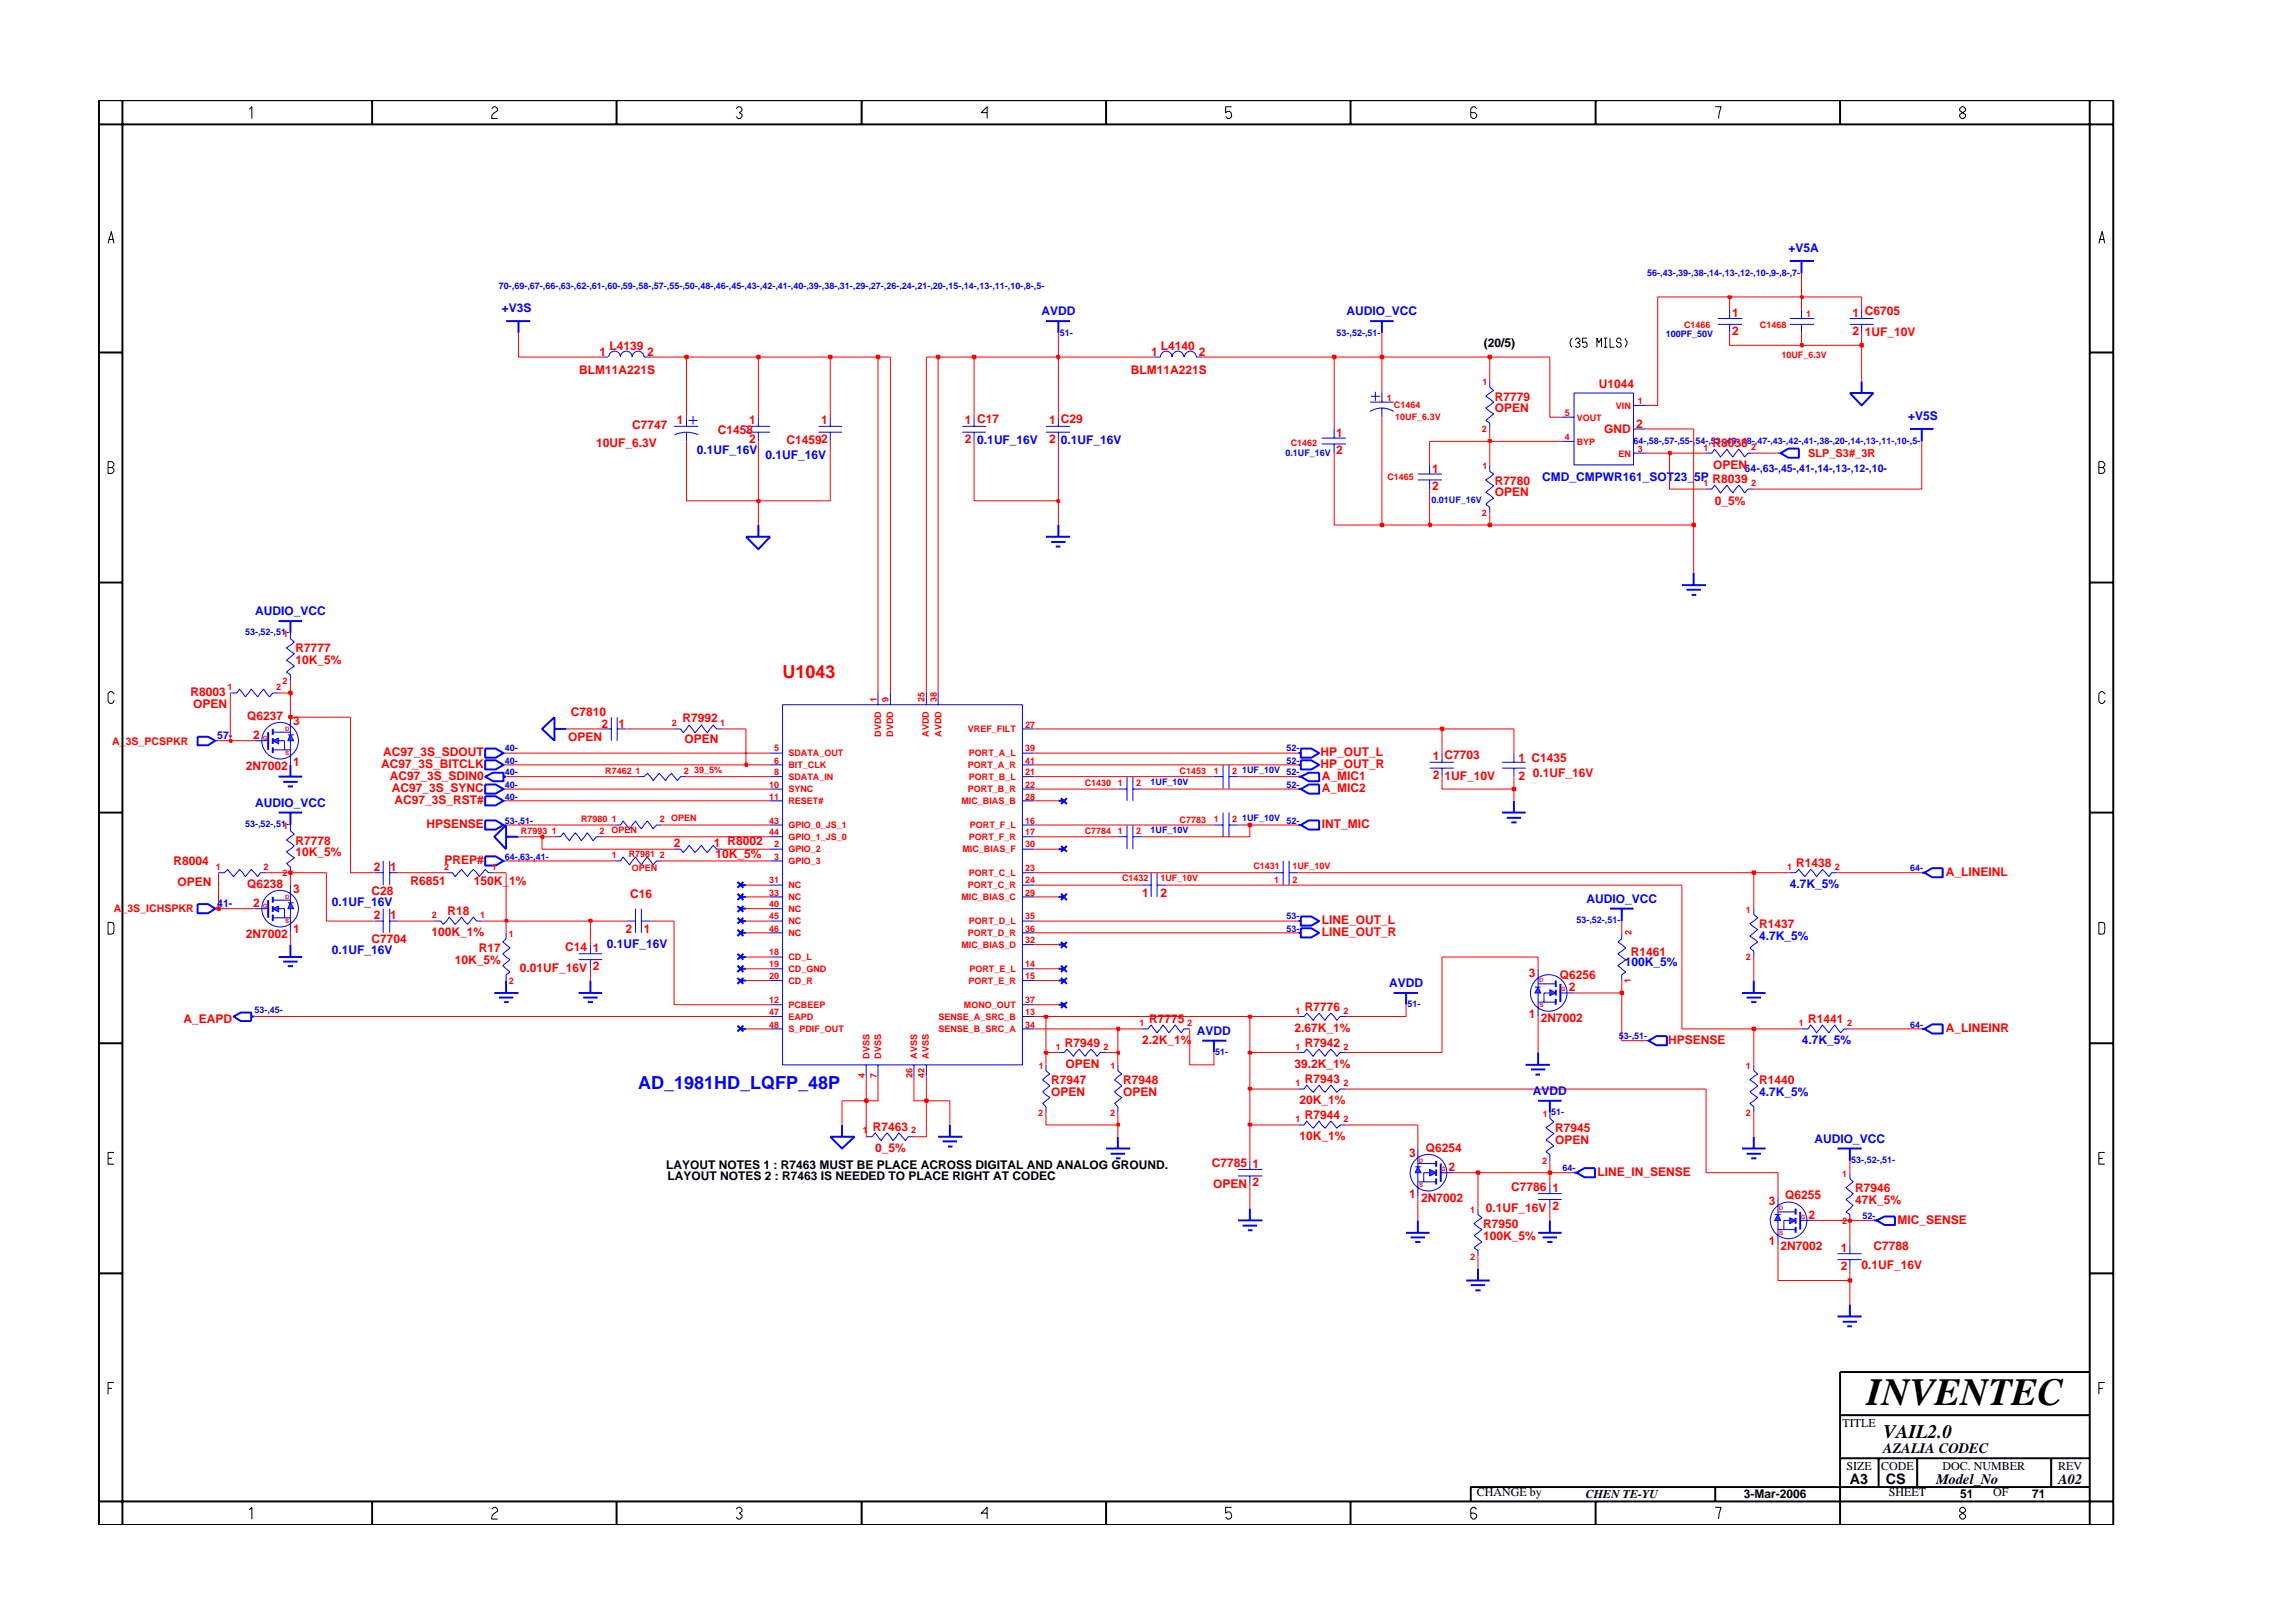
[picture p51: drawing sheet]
<svg xmlns="http://www.w3.org/2000/svg" width="297mm" height="210mm" viewBox="0 0 297 210" stroke-linecap="round" stroke-linejoin="round" font-family="sans-serif">
<defs><g id="words">
<text font-size="5" x="241.8" y="182">INVENTEC</text>
<text font-size="2.5" x="244" y="186.3">VAIL2.0</text>
<text font-size="2.3" fill="#f00" x="101.4" y="87.8">U1043</text>
<text font-size="2.3" fill="#00f" x="82.7" y="141.1">AD_1981HD_LQFP_48P</text>
<g font-size="1.9">
<text x="244" y="188.2">AZALIA CODEC</text>
<text x="239.6" y="192.2">A3</text>
<text x="244.3" y="192.3">CS</text>
<text x="250.8" y="192.2">Model_No</text>
<text x="266.6" y="192.2">A02</text>
</g>
<g font-size="1.6" fill="#00f">
<text x="231.7" y="32.7">+V5A</text>
<text x="65" y="40.4">+V3S</text>
<text x="134.9" y="40.8">AVDD</text>
<text x="174.4" y="40.8">AUDIO_VCC</text>
<text x="90.3" y="58.9">0.1UF_16V</text>
<text x="99.2" y="59.5">0.1UF_16V</text>
<text x="126.6" y="57.5">0.1UF_16V</text>
<text x="137.4" y="57.5">0.1UF_16V</text>
<text x="247.2" y="54.5">+V5S</text>
<text x="199.8" y="62.3">CMD_CMPWR161_SOT23_5P R8039</text>
<text x="33" y="79.7">AUDIO_VCC</text>
<text x="33" y="104.5">AUDIO_VCC</text>
<text x="43" y="117.4">0.1UF_16V</text>
<text x="205.5" y="117">AUDIO_VCC</text>
<text x="231.9" y="115.1">4.7K_5%</text>
<text x="43" y="123.6">0.1UF_16V</text>
<text x="78.6" y="122.9">0.1UF_16V</text>
<text x="210.5" y="125.2">100K_5%</text>
<text x="227.9" y="121.8">4.7K_5%</text>
<text x="179.9" y="127.9">AVDD</text>
<text x="155.1" y="134.1">AVDD</text>
<text x="233.4" y="135.2">4.7K_5%</text>
<text x="198.6" y="141.8">AVDD</text>
<text x="227.9" y="141.9">4.7K_5%</text>
<text x="235.1" y="148">AUDIO_VCC</text>
</g>
<g font-size="1.6" fill="#f00">
<text x="224.4" y="41">1</text>
<text x="240" y="41">1 C6705</text>
<text x="77.7" y="46.1">1</text>
<text x="78.9" y="45.3">L4139</text>
<text x="83.8" y="46.1">2</text>
<text x="149.1" y="46.1">1</text>
<text x="150.4" y="45.3">L4140</text>
<text x="155.3" y="46.1">2</text>
<text x="224.4" y="43.4">2</text>
<text x="240" y="43.4">2</text>
<text x="241.6" y="43.5">1UF_10V</text>
<text x="75" y="48.5">BLM11A221S</text>
<text x="146.5" y="48.5">BLM11A221S</text>
<text x="193.7" y="53.4">OPEN</text>
<text x="193.7" y="51.9">R7779</text>
<text x="207.1" y="50.3">U1044</text>
<text x="77.2" y="57.9">10UF_6.3V</text>
<text x="81.9" y="55.6">C7747</text>
<text x="87.7" y="55">1</text>
<text x="93" y="56.2">C1458</text>
<text x="97.1" y="55">1</text>
<text x="97.1" y="57.3">2</text>
<text x="101.9" y="57.5">C14592</text>
<text x="106.4" y="55">1</text>
<text x="125" y="55">1 C17</text>
<text x="125" y="57.3">2</text>
<text x="135.9" y="55">1 C29</text>
<text x="135.9" y="57.3">2</text>
<text x="173.1" y="56.6">1</text>
<text x="173.1" y="58.9">2</text>
<text x="207.8" y="56.2">GND</text>
<text x="211.9" y="55.4">2</text>
<text x="221.9" y="57.9">R8038</text>
<text x="185.5" y="61.2">1</text>
<text x="185.5" y="63.5">2</text>
<text x="193.7" y="64.3">OPEN</text>
<text x="193.7" y="62.8">R7780</text>
<text x="221.9" y="60.7">OPEN</text>
<text x="222.2" y="65.4">0_5%</text>
<text x="38.3" y="86">10K_5%</text>
<text x="38.3" y="84.5">R7777</text>
<text x="24.7" y="90.2">R8003</text>
<text x="25" y="91.7">OPEN</text>
<text x="32" y="93.2">Q6237</text>
<text x="32.8" y="95.8">2</text>
<text x="38" y="93.9">3</text>
<text x="73.6" y="95.9">OPEN</text>
<text x="73.9" y="92.8">C7810</text>
<text x="77.9" y="94.3">2</text>
<text x="80.1" y="94.3">1</text>
<text x="88.4" y="93.5">R7992</text>
<text x="31.8" y="99.8">2N7002</text>
<text x="38" y="99.2">1</text>
<text x="49.4" y="99.5">AC97_3S_BITCLK</text>
<text x="49.6" y="97.9">AC97_3S_SDOUT</text>
<text x="50.5" y="101">AC97_3S_SDIN0</text>
<text x="88.7" y="96.3">OPEN</text>
<text x="171.1" y="99.5">HP_OUT_R</text>
<text x="171.1" y="97.9">HP_OUT_L</text>
<text x="171.2" y="101">A_MIC1</text>
<text x="185.6" y="98.5">1 C7703</text>
<text x="185.6" y="100.9">2</text>
<text x="187.1" y="101">1UF_10V</text>
<text x="196.7" y="98.7">1 C1435</text>
<text x="196.7" y="101">2</text>
<text x="198.6" y="100.6">0.1UF_16V</text>
<text x="50.8" y="102.6">AC97_3S_SYNC</text>
<text x="51.1" y="104.2">AC97_3S_RST#</text>
<text x="55.3" y="107.3">HPSENSE</text>
<text x="171.2" y="102.6">A_MIC2</text>
<text x="171.2" y="107.3">INT_MIC</text>
<text x="22.5" y="112">R8004</text>
<text x="38.3" y="109.4">R7778</text>
<text x="38.3" y="110.9">10K_5%</text>
<text x="48.4" y="112.9">2</text>
<text x="50.6" y="112.9">1</text>
<text x="57.6" y="111.9">PREP#</text>
<text x="87.3" y="109.8">2</text>
<text x="92.5" y="109.8">1 R8002</text>
<text x="92.7" y="111.2">10K_5%</text>
<text x="232.7" y="112.3">R1438</text>
<text x="252.1" y="113.5">A_LINEINL</text>
<text x="23" y="114.8">OPEN</text>
<text x="32" y="115">Q6238</text>
<text x="32.8" y="117.5">2</text>
<text x="38" y="115.7">3</text>
<text x="48.1" y="115.9">C28</text>
<text x="48.4" y="119.1">2</text>
<text x="50.6" y="119.1">1</text>
<text x="53.2" y="114.7">R6851</text>
<text x="58" y="118.5">R18</text>
<text x="61.4" y="114.7">150K_1%</text>
<text x="81.6" y="116.3">C16</text>
<text x="147.9" y="116.2">1</text>
<text x="150.3" y="116.2">2</text>
<text x="171.2" y="119.7">LINE_OUT_L</text>
<text x="31.8" y="121.5">2N7002</text>
<text x="38" y="120.9">1</text>
<text x="48.1" y="122.2">C7704</text>
<text x="55.9" y="121.3">100K_1%</text>
<text x="58.9" y="124.9">10K_5%</text>
<text x="62" y="123.4">R17</text>
<text x="67.3" y="125.9">0.01UF_16V 2</text>
<text x="73.2" y="123.2">C14</text>
<text x="76.8" y="123.4">1</text>
<text x="81" y="120.8">2</text>
<text x="83.4" y="120.8">1</text>
<text x="171.2" y="121.3">LINE_OUT_R</text>
<text x="211.3" y="123.8">R1461</text>
<text x="227.9" y="120.3">R1437</text>
<text x="169" y="131">R7776</text>
<text x="198" y="131.9">1</text>
<text x="198" y="126.6">3</text>
<text x="202" y="126.8">Q6256</text>
<text x="203.2" y="128.4">2</text>
<text x="23.8" y="132.5">A_EAPD</text>
<text x="137.9" y="135.7">R7949</text>
<text x="148" y="135.2">2.2K_1%</text>
<text x="148.9" y="132.5">R7775</text>
<text x="167.7" y="133.7">2.67K_1%</text>
<text x="169" y="135.7">R7942</text>
<text x="199.6" y="132.4">2N7002</text>
<text x="216.1" y="135.2">HPSENSE</text>
<text x="234.2" y="132.5">R1441</text>
<text x="252.1" y="133.7">A_LINEINR</text>
<text x="136.2" y="141.9">OPEN</text>
<text x="136.2" y="140.5">R7947</text>
<text x="138" y="138.4">OPEN</text>
<text x="145.5" y="140.5">R7948</text>
<text x="145.5" y="141.9">OPEN</text>
<text x="167.7" y="138.4">39.2K_1%</text>
<text x="168.3" y="143">20K_1%</text>
<text x="169" y="140.3">R7943</text>
<text x="227.9" y="140.5">R1440</text>
<text x="113.1" y="146.5">R7463</text>
<text x="113.4" y="149.2">0_5%</text>
<text x="168.3" y="147.7">10K_1%</text>
<text x="169" y="145">R7944</text>
<text x="182.6" y="149.9">3</text>
<text x="184.7" y="149.2">Q6254</text>
<text x="201.5" y="146.7">R7945</text>
<text x="201.5" y="148.2">OPEN</text>
<text x="157" y="151.2">C7785</text>
<text x="157.2" y="153.9">OPEN</text>
<text x="162.2" y="151.3">1</text>
<text x="162.2" y="153.7">2</text>
<text x="182.6" y="155.1">1</text>
<text x="184.1" y="155.7">2N7002</text>
<text x="187.6" y="151.8">2</text>
<text x="195.8" y="154.3">C7786</text>
<text x="201.1" y="154.5">1</text>
<text x="207" y="152.3">LINE_IN_SENSE</text>
<text x="231.3" y="155.4">Q6255</text>
<text x="240.3" y="156">47K_5%</text>
<text x="240.3" y="154.5">R7946</text>
<text x="192.1" y="160.6">100K_5%</text>
<text x="192.1" y="159.1">R7950</text>
<text x="192.5" y="157">0.1UF_16V 2</text>
<text x="229.1" y="161.3">1</text>
<text x="229.1" y="156.1">3</text>
<text x="230.7" y="161.9">2N7002</text>
<text x="234.3" y="157.9">2</text>
<text x="242.7" y="162">C7788</text>
<text x="245.8" y="158.5">MIC_SENSE</text>
<text x="238.4" y="162.2">1</text>
<text x="238.4" y="164.5">2</text>
<text x="241.2" y="164.4">0.1UF_16V</text>
</g>
<g font-size="1.6">
<text x="192.2" y="45">(20/5)</text>
<text x="86.3" y="151.4">LAYOUT NOTES 1 : R7463 MUST BE PLACE ACROSS DIGITAL AND ANALOG GROUND.</text>
<text x="86.5" y="152.9">LAYOUT NOTES 2 : R7463 IS NEEDED TO PLACE RIGHT AT CODEC</text>
<text x="238.7" y="184.8">TITLE</text>
<text x="239.2" y="190.4">SIZE</text>
<text x="243.7" y="190.4">CODE</text>
<text x="251.6" y="190.4">DOC. NUMBER</text>
<text x="266.6" y="190.4">REV</text>
<text x="191.3" y="193.9">CHANGE by</text>
<text x="205.4" y="194.1">CHEN TE-YU</text>
<text x="225.9" y="194.1">3-Mar-2006</text>
<text x="244.7" y="193.9">SHEET</text>
<text x="253.9" y="194.1">51</text>
<text x="258.2" y="193.9">OF</text>
<text x="263.3" y="194.1">71</text>
</g>
<g font-size="1.4" fill="#f00">
<text x="234.2" y="59.2">SLP_S3#_3R</text>
<text x="14.5" y="96.5">A_3S_PCSPKR</text>
<text x="14.8" y="118.1">A_3S_ICHSPKR</text>
</g>
<g font-size="1.4" fill="#00f">
<text x="226" y="61.2">64-,63-,45-,41-,14-,13-,12-,10-</text>
<text x="28.1" y="95.8">57-</text>
<text x="28.1" y="117.5">41-</text>
</g>
<g font-size="1.2" fill="#00f">
<text x="213.4" y="35.7">56-,43-,39-,38-,14-,13-,12-,10-,9-,8-,7-</text>
<text x="64.6" y="37.5">70-,69-,67-,66-,63-,62-,61-,60-,59-,58-,57-,55-,50-,48-,46-,45-,43-,42-,41-,40-,39-,38-,31-,29-,27-,26-,24-,21-,20-,15-,14-,13-,11-,10-,8-,5-</text>
<text x="137.3" y="43.5">51-</text>
<text x="173.1" y="43.5">53-,52-,51-</text>
<text x="215.8" y="43.6">100PF_50V</text>
<text x="166.5" y="59.1">0.1UF_16V</text>
<text x="211.6" y="57.5">64-,58-,57-,55-,54-,53-,49-,48-,47-,43-,42-,41-,38-,20-,14-,13-,11-,10-,5-</text>
<text x="185.4" y="65.1">0.01UF_16V</text>
<text x="31.8" y="82.3">53-,52-,51-</text>
<text x="65.4" y="100.4">40-</text>
<text x="65.4" y="97.3">40-</text>
<text x="65.4" y="98.9">40-</text>
<text x="149" y="101.7">1UF_10V</text>
<text x="160.9" y="100.1">1UF_10V</text>
<text x="166.7" y="97.3">52-</text>
<text x="166.7" y="98.9">52-</text>
<text x="166.7" y="100.4">52-</text>
<text x="31.8" y="107.2">53-,52-,51-</text>
<text x="65.4" y="103.6">40-</text>
<text x="65.4" y="102.1">40-</text>
<text x="65.4" y="106.7">53-,51-</text>
<text x="149" y="107.9">1UF_10V</text>
<text x="160.9" y="106.4">1UF_10V</text>
<text x="166.7" y="102.1">52-</text>
<text x="166.7" y="106.7">52-</text>
<text x="65.4" y="111.4">64-,63-,41-</text>
<text x="247.4" y="112.9">64-</text>
<text x="166.7" y="119.1">53-</text>
<text x="204.2" y="119.6">53-,52-,51-</text>
<text x="166.7" y="120.7">53-</text>
<text x="33" y="131.2">53-,45-</text>
<text x="182.3" y="130.4">51-</text>
<text x="157.4" y="136.7">51-</text>
<text x="209.7" y="134.6">53-,51-</text>
<text x="247.4" y="133.1">64-</text>
<text x="200.9" y="144.4">51-</text>
<text x="202.4" y="151.8">64-</text>
<text x="239.8" y="150.7">53-,52-,51-</text>
<text x="241.3" y="157.9">52-</text>
</g>
<g font-size="1.2" fill="#f00">
<text x="234" y="41">1</text>
<text x="218.2" y="42.4">C1466</text>
<text x="228" y="42.4">C1468</text>
<text x="230.8" y="46.4">10UF_6.3V</text>
<text x="179.6" y="51.9">1</text>
<text x="180.6" y="52.9">C1464</text>
<text x="192.1" y="49.9">1</text>
<text x="202.7" y="53.9">5</text>
<text x="209.3" y="53">VIN</text>
<text x="212.1" y="52.4">1</text>
<text x="167.2" y="57.8">C1462</text>
<text x="180.7" y="54.4">10UF_6.3V</text>
<text x="192" y="56">2</text>
<text x="202.7" y="57">4</text>
<text x="204.2" y="57.6">BYP</text>
<text x="204.2" y="54.5">VOUT</text>
<text x="209.7" y="59.1">EN</text>
<text x="212.1" y="58.5">3</text>
<text x="220.7" y="58.4">1</text>
<text x="226.9" y="58.3">2</text>
<text x="179.7" y="62.2">C1465</text>
<text x="192.1" y="60.8">1</text>
<text x="220.7" y="63">1</text>
<text x="226.9" y="62.9">2</text>
<text x="192" y="66.8">2</text>
<text x="36.7" y="82.6">1</text>
<text x="29.5" y="89.4">1</text>
<text x="35.8" y="89.4">2</text>
<text x="36.6" y="88.6">2</text>
<text x="87" y="94">2</text>
<text x="93.3" y="94.1">1</text>
<text x="113.6" y="91" transform="rotate(-90 113.6 91)">1</text>
<text x="114.2" y="95.4" transform="rotate(-90 114.2 95.4)">DVDD</text>
<text x="115.1" y="91" transform="rotate(-90 115.1 91)">9</text>
<text x="115.7" y="95.4" transform="rotate(-90 115.7 95.4)">DVDD</text>
<text x="119.7" y="91" transform="rotate(-90 119.7 91)">25</text>
<text x="120.3" y="95.4" transform="rotate(-90 120.3 95.4)">AVDD</text>
<text x="121.4" y="91" transform="rotate(-90 121.4 91)">38</text>
<text x="121.9" y="95.4" transform="rotate(-90 121.9 95.4)">AVDD</text>
<text x="125.4" y="94.9">VREF_FILT</text>
<text x="132.8" y="94.3">27</text>
<text x="78.4" y="100.3">R7462 1</text>
<text x="88.6" y="100.3">2</text>
<text x="89.9" y="100.2">39_5%</text>
<text x="100.3" y="97.3">5</text>
<text x="100.3" y="98.9">6</text>
<text x="100.3" y="100.4">8</text>
<text x="102.1" y="101">SDATA_IN</text>
<text x="102.1" y="97.9">SDATA_OUT</text>
<text x="102.1" y="99.5">BIT_CLK</text>
<text x="125.4" y="99.5">PORT_A_R</text>
<text x="125.5" y="101">PORT_B_L</text>
<text x="125.5" y="97.9">PORT_A_L</text>
<text x="132.8" y="100.4">21</text>
<text x="132.8" y="97.3">39</text>
<text x="132.8" y="98.9">41</text>
<text x="140.5" y="101.8">C1430</text>
<text x="144.8" y="101.8">1</text>
<text x="147.2" y="101.8">2</text>
<text x="152.8" y="100.3">C1453</text>
<text x="157.3" y="100.3">1</text>
<text x="159.6" y="100.3">2</text>
<text x="36.7" y="107.4">1</text>
<text x="75.3" y="106.5">R7980</text>
<text x="79.2" y="107.9">OPEN</text>
<text x="79.3" y="106.5">1</text>
<text x="85.5" y="106.5">2</text>
<text x="86.9" y="106.4">OPEN</text>
<text x="99.7" y="102.1">10</text>
<text x="99.7" y="106.7">43</text>
<text x="99.7" y="103.6">11</text>
<text x="102.1" y="102.6">SYNC</text>
<text x="102.1" y="107.2">GPIO_0_JS_1</text>
<text x="102.1" y="104.2">RESET#</text>
<text x="124.5" y="104.2">MIC_BIAS_B</text>
<text x="125.4" y="102.6">PORT_B_R</text>
<text x="125.6" y="107.2">PORT_F_L</text>
<text x="132.8" y="102.1">22</text>
<text x="132.8" y="106.7">16</text>
<text x="132.8" y="103.6">28</text>
<text x="152.8" y="106.6">C7783</text>
<text x="157.3" y="106.5">1</text>
<text x="159.6" y="106.5">2</text>
<text x="28" y="112.7">1</text>
<text x="34.1" y="112.7">2</text>
<text x="36.6" y="113.5">2</text>
<text x="57.5" y="112.7">2</text>
<text x="63.7" y="112.7">1</text>
<text x="67.5" y="108.1">R7993 1</text>
<text x="77.7" y="108.1">2</text>
<text x="79.3" y="111.2">1</text>
<text x="81.5" y="111">R7981</text>
<text x="81.9" y="112.8">OPEN</text>
<text x="85.5" y="111.1">2</text>
<text x="99.7" y="108.2">44</text>
<text x="100.3" y="109.8">2</text>
<text x="100.3" y="111.4">3</text>
<text x="102.1" y="108.8">GPIO_1_JS_0</text>
<text x="102.1" y="110.3">GPIO_2</text>
<text x="102.1" y="111.9">GPIO_3</text>
<text x="124.7" y="110.3">MIC_BIAS_F</text>
<text x="125.5" y="113.5">PORT_C_L</text>
<text x="125.5" y="108.8">PORT_F_R</text>
<text x="132.8" y="112.9">23</text>
<text x="132.8" y="108.2">17</text>
<text x="132.8" y="109.8">30</text>
<text x="140.5" y="108">C7784</text>
<text x="144.8" y="108.1">1</text>
<text x="147.2" y="108.1">2</text>
<text x="162.4" y="112.6">C1431</text>
<text x="167.4" y="112.6">1UF_10V</text>
<text x="231.5" y="112.7">1</text>
<text x="237.7" y="112.7">2</text>
<text x="55.9" y="118.9">2</text>
<text x="62.2" y="119">1</text>
<text x="99.7" y="114.4">31</text>
<text x="99.7" y="116">33</text>
<text x="99.7" y="119.1">45</text>
<text x="99.7" y="117.5">40</text>
<text x="102.1" y="115">NC</text>
<text x="102.1" y="116.6">NC</text>
<text x="102.1" y="119.7">NC</text>
<text x="102.1" y="118.1">NC</text>
<text x="124.5" y="116.6">MIC_BIAS_C</text>
<text x="125.4" y="115">PORT_C_R</text>
<text x="125.5" y="119.7">PORT_D_L</text>
<text x="132.8" y="114.4">24</text>
<text x="132.8" y="119.1">35</text>
<text x="132.8" y="116">29</text>
<text x="145.4" y="114.2">C1432</text>
<text x="150.3" y="114.2">1UF_10V</text>
<text x="165" y="114.3">1</text>
<text x="167.4" y="114.3">2</text>
<text x="226.2" y="118.3">1</text>
<text x="65.9" y="121.4">1</text>
<text x="99.7" y="125.3">19</text>
<text x="99.7" y="123.7">18</text>
<text x="99.7" y="120.7">46</text>
<text x="102.1" y="125.9">CD_GND</text>
<text x="102.1" y="124.3">CD_L</text>
<text x="102.1" y="121.3">NC</text>
<text x="124.5" y="122.8">MIC_BIAS_D</text>
<text x="125.4" y="121.3">PORT_D_R</text>
<text x="125.6" y="125.9">PORT_E_L</text>
<text x="132.8" y="120.7">36</text>
<text x="132.8" y="125.3">14</text>
<text x="132.8" y="122.2">32</text>
<text x="211.4" y="121.2" transform="rotate(-90 211.4 121.2)">2</text>
<text x="226.2" y="124.3">2</text>
<text x="65.9" y="127.5">2</text>
<text x="99.7" y="126.9">20</text>
<text x="99.7" y="131.5">47</text>
<text x="99.7" y="130">12</text>
<text x="102.1" y="127.5">CD_R</text>
<text x="102.1" y="130.6">PCBEEP</text>
<text x="124.9" y="130.6">MONO_OUT</text>
<text x="125.4" y="127.5">PORT_E_R</text>
<text x="132.8" y="131.5">13</text>
<text x="132.8" y="126.9">15</text>
<text x="132.8" y="130">37</text>
<text x="167.8" y="131.3">1</text>
<text x="174" y="131.3">2</text>
<text x="211.3" y="127.4" transform="rotate(-90 211.3 127.4)">1</text>
<text x="99.7" y="133.1">48</text>
<text x="102.1" y="133.6">S_PDIF_OUT</text>
<text x="102.1" y="132.1">EAPD</text>
<text x="112.6" y="137.2" transform="rotate(-90 112.6 137.2)">DVSS</text>
<text x="114.2" y="137.2" transform="rotate(-90 114.2 137.2)">DVSS</text>
<text x="118.8" y="137.2" transform="rotate(-90 118.8 137.2)">AVSS</text>
<text x="120.3" y="137.2" transform="rotate(-90 120.3 137.2)">AVSS</text>
<text x="121.6" y="132.1">SENSE_A_SRC_B</text>
<text x="121.6" y="133.6">SENSE_B_SRC_A</text>
<text x="132.8" y="133.1">34</text>
<text x="136.8" y="136">1</text>
<text x="142.9" y="136">2</text>
<text x="147.6" y="133">1</text>
<text x="153.8" y="132.9">2</text>
<text x="167.8" y="136">1</text>
<text x="174" y="136">2</text>
<text x="233" y="133">1</text>
<text x="239.3" y="132.9">2</text>
<text x="112" y="139.6" transform="rotate(-90 112 139.6)">4</text>
<text x="113.6" y="139.6" transform="rotate(-90 113.6 139.6)">7</text>
<text x="118.2" y="139.6" transform="rotate(-90 118.2 139.6)">26</text>
<text x="119.7" y="139.6" transform="rotate(-90 119.7 139.6)">42</text>
<text x="134.6" y="138.5">1</text>
<text x="143.9" y="138.5">1</text>
<text x="167.8" y="140.7">1</text>
<text x="174" y="140.7">2</text>
<text x="226.2" y="138.5">1</text>
<text x="111.8" y="146.8">1</text>
<text x="118.1" y="146.8">2</text>
<text x="134.5" y="144.6">2</text>
<text x="143.8" y="144.6">2</text>
<text x="167.8" y="145.4">1</text>
<text x="174" y="145.3">2</text>
<text x="199.8" y="144.7">1</text>
<text x="226.2" y="144.6">2</text>
<text x="199.8" y="150.7">2</text>
<text x="238.6" y="152.4">1</text>
<text x="190.4" y="157.1">1</text>
<text x="238.6" y="158.5">2</text>
<text x="190.4" y="163.2">2</text>
</g>
<g font-size=".8" fill="#f00">
<text x="34.1" y="95.8">G</text>
<text x="36.9" y="94.6">D</text>
<text x="36.9" y="97.9">S</text>
<text x="34.1" y="117.6">G</text>
<text x="36.9" y="116.4">D</text>
<text x="36.9" y="119.6">S</text>
<text x="199.4" y="127.2">D</text>
<text x="199.4" y="130.5">S</text>
<text x="202.2" y="128.4">G</text>
<text x="183.8" y="150.6">D</text>
<text x="183.8" y="153.7">S</text>
<text x="186.7" y="151.7">G</text>
<text x="230.4" y="156.8">D</text>
<text x="230.5" y="160">S</text>
<text x="233.3" y="158">G</text>
</g>
</g></defs>
<path d="M202.1 127.5v2.3" fill="none" stroke="#00f" stroke-width=".25"/>
<path d="M202.1 128.6h1.8" fill="none" stroke="#00f" stroke-width=".13"/>
<path d="M199.2 127.9l.4 .7h-.8z" fill="#3c3cc8"/>
<path d="M198.8 127.9h.8M199.2 127.9l.4 .7h-.8z" fill="none" stroke="#00f" stroke-width=".13"/>
<path d="M200.8 128.2l.7 .4-.7 .4z" fill="#3c3cc8"/>
<g fill="none" stroke="#00f" stroke-width=".13">
<path d="M33 96h1.7M65.2 99.1h.4M185.2 98.7h3.1M185.2 99.5h3.1M186.8 97.6v1.1M186.8 99.5v1.1M71.8 108.4h.8l.4-.5 .8 1 .7-1 .8 1 .8-1 .7 1 .4-.5h.8M87.3 110h.9l.3 .4 .8-.9 .7 .9 .9-.9 .7 .9 .8-.9 .4 .5h.8M144.8 102.2h1.2M146 100.6v3.1M146.8 102.2h1.1M146.8 100.6v3.1"/>
<path d="M157.3 106.9h1.1M158.4 105.3v3.1M159.2 106.9h1.2M159.2 105.3v3.1M144.8 138v.7l.5 .4-.9 .8 .9 .8-.9 .7 .9 .8-.9 .7 .4 .5v.7M199.2 129.8h2.3M199.2 127.5h2.3M199.2 125.5v2.4M199.2 128.6v3.1M200.8 128.2l.7 .4-.7 .4zM200.8 128.6h-.8v1.2M213.2 134.8h.4"/>
<path d="M238 162.4h3.2M238 163.2h3.2M239.6 161.2v1.2M239.6 163.2v1.2"/>
<circle cx="200.6" cy="128.6" r="2.37"/>
</g>
<g fill="none" stroke="#00f" stroke-width=".25">
<path d="M34.7 94.9v2.2M62.9 98.5h1.3l1 .6-1 .6h-1.3zM36.1 105.3h3M37.6 105.3v1.6M36.1 124h3M36.7 124.6h1.9M37.3 125.2h.7M37.6 122.4v1.6M95.5 123.6l.8 .7M95.9 124h.7M96.3 123.6l-.8 .7M137.1 122.4h.8"/>
<path d="M137.1 130.2h.8M137.1 127h.8M137.4 122l.8 .8M137.4 129.8l.8 .8M137.4 126.7l.8 .8M138.2 122l-.8 .8M138.2 129.8l-.8 .8M138.2 126.7l-.8 .8M201.5 127v.9M201.5 128.2v.8M201.5 129.4v.8M213.6 134.8l1-.6h1.3v1.2h-1.3z"/>
<path d="M248.9 133.3h.4M249.3 133.3l1-.6h1.4v1.2h-1.4zM199.2 142.6h3.1M200.8 142.6v1.5"/>
</g>
<path d="M37.6 95.2l.4 .8h-.7z" fill="#3c3cc8"/>
<path d="M37.3 95.2h.7M37.6 95.2l.4 .8h-.7z" fill="none" stroke="#00f" stroke-width=".13"/>
<path d="M35.3 96l.8-.4v.8z" fill="#3c3cc8"/>
<g fill="none" stroke="#00f" stroke-width=".13">
<path d="M135.5 55.2h3.1M135.5 56h3.1M137.1 54v1.2M137.1 56v1.2M202.3 54h1.6M202.3 57.2h1.6M203.9 50.9h7.7v9.3h-7.7zM211.6 52.5h1.6M211.6 55.6h1.6M211.6 58.7h1.6M231.8 41.3h3.2M231.8 42h3.2"/>
<path d="M233.4 40.1v1.2M233.4 42v1.1M183.7 61.4h3.1M183.7 62.2h3.1M185.2 60.2v1.2M185.2 62.2v1.2M29.8 89.8h.9l.3-.5 .8 1 .7-1 .9 1 .7-1 .8 1 .4-.5h.8M35.3 96l.8-.4v.8zM35.3 97.1h2.3M35.3 94.9h2.3M36.1 96h.8v1.1M37.6 92.9v2.3"/>
<path d="M37.6 96v3.1M99.8 97.6h1.6M99.8 99.1h1.6M101.4 91.3h31v46.7h-31zM113.7 89.8v1.5M115.3 89.8v1.5M120 89.8v1.5M121.5 89.8v1.5M132.4 97.6h1.6M132.4 99.1h1.6M132.4 94.4h1.6M28.3 113.1h.8l.4-.5 .8 1 .7-1 .8 1 .7-1 .9 1 .3-.5h.8"/>
<path d="M65.2 106.9h.4M99.8 100.6h1.6M99.8 102.2h1.6M99.8 103.7h1.6M99.8 106.9h1.6M99.8 108.4h1.6M99.8 110h1.6M99.8 111.5h1.6M99.8 116.2h1.6M99.8 114.7h1.6M99.8 119.3h1.6M99.8 117.7h1.6"/>
<path d="M132.4 113.1h1.6M132.4 100.6h1.6M132.4 102.2h1.6M132.4 103.7h1.6M132.4 106.9h1.6M132.4 108.4h1.6M132.4 110h1.6M132.4 116.2h1.6M132.4 114.7h1.6M132.4 119.3h1.6M227.2 117.7v.8l.5 .4-1 .8 1 .7-1 .9 1 .7-1 .8 .5 .4v.8M99.8 120.8h1.6"/>
<path d="M99.8 124h1.6M99.8 125.5h1.6M99.8 127h1.6M99.8 130.2h1.6M99.8 131.7h1.6M99.8 133.3h1.6M112.2 138v1.5M113.7 138v1.5M118.4 138v1.5M120 138v1.5M132.4 120.8h1.6M132.4 125.5h1.6"/>
<path d="M132.4 127h1.6M132.4 130.2h1.6M132.4 131.7h1.6M132.4 133.3h1.6M132.4 122.4h1.6M186.6 151.9h1.7"/>
<circle cx="36.3" cy="96" r="2.37"/>
</g>
<g fill="none" stroke="#00f" stroke-width=".25">
<path d="M135.5 69.5h3.1M136.2 70.2h1.8M136.8 70.8h.6M137.1 68v1.5M35.3 94.4v.8M35.3 95.6v.8M35.3 96.8v.8M62.9 106.3h1.3l1 .6-1 .6h-1.3zM95.5 114.2l.8 .8M95.9 114.7h.7M96.3 114.2l-.8 .8M137.1 110h.8"/>
<path d="M137.4 109.6l.8 .7M138.2 109.6l-.8 .7M30.3 131.7l.9-.5h1.3v1.1h-1.3zM32.5 131.7h.5M64 128.6h3.2M64.6 129.2h1.9M65.3 129.8h.6M65.6 127v1.6M168.2 120.8h.3M168.5 120.3h1.4l1 .5-1 .6h-1.4zM186.6 150.7v2.4"/>
</g>
<path d="M183.7 151.2l.4 .7h-.8z" fill="#3c3cc8"/>
<path d="M183.3 151.2h.8M183.7 151.2l.4 .7h-.8z" fill="none" stroke="#00f" stroke-width=".13"/>
<path d="M185.2 151.5l.8 .4-.8 .4z" fill="#3c3cc8"/>
<g fill="none" stroke="#00f" stroke-width=".13">
<path d="M87.3 55.2h3.2M88.9 54v1.2M88.9 56v1.2M89.2 54.5h1.2M89.8 53.9v1.1M90.4 56.3a3.7 3.7 0 0 0-3 0M33 117.7h1.7M57.9 113.1h.7l.4 .5 .8-1 .8 1 .7-1 .8 1 .8-1 .4 .5h.7M165 113.1h1.2M166.2 111.5v3.2M167 113.1h1.2M167 111.5v3.2"/>
<path d="M65.6 120.8v.8l-.5 .4 1 .8-1 .8 1 .7-1 .8 1 .8-.5 .4v.7M168.2 136.3h.7l.4-.4 .8 .9 .8-.9 .7 .9 .8-.9 .8 .9 .4-.5h.8M183.7 153.1h2.3M183.7 150.7h2.3M183.7 148.8v2.4M183.7 151.9v3.2M185.2 151.5l.8 .4-.8 .4zM185.2 151.9h-.8v1.2"/>
<circle cx="185" cy="151.9" r="2.37"/>
</g>
<path d="M34.7 116.6v2.3M168.2 119.3h.3M168.5 118.7h1.4l1 .6-1 .6h-1.4zM182.1 159.7h3.1M183.7 158.1v1.6M186 150.4v.8M186 151.5v.8M186 152.7v.7M182.7 160.3h1.9M183.3 160.9h.7" fill="none" stroke="#00f" stroke-width=".25"/>
<path d="M37.6 117l.4 .7h-.7z" fill="#3c3cc8"/>
<path d="M37.3 117h.7M37.6 117l.4 .7h-.7z" fill="none" stroke="#00f" stroke-width=".13"/>
<path d="M35.3 117.7l.8-.3v.7z" fill="#3c3cc8"/>
<g fill="none" stroke="#00f" stroke-width=".13">
<path d="M78 46.3h.8M78.9 46.3a.76 .76 0 0 1 .7-.8 .76 .76 0 0 1 .8 .8 .76 .76 0 0 1 .7-.8 .76 .76 0 0 1 .8 .8 .76 .76 0 0 1 .8-.8 .76 .76 0 0 1 .7 .8h.9M96.6 55.2h3.2M96.6 56h3.2M98.2 54v1.2M98.2 56v1.2M106 55.2h3.1M106 56h3.1M107.6 54v1.2M107.6 56v1.2M124.7 55.2h3M124.7 56h3"/>
<path d="M126.2 54v1.2M126.2 56v1.2M149.5 46.3h.8a.76 .76 0 0 1 .8-.8 .76 .76 0 0 1 .7 .8 .76 .76 0 0 1 .8-.8 .76 .76 0 0 1 .8 .8M153.4 46.3a.76 .76 0 0 1 .8-.8 .76 .76 0 0 1 .8 .8h.7M171.2 56.8h3.2M171.2 57.5h3.2M172.8 55.6v1.2M172.8 57.5v1.2M177.5 53.3a2.88 2.88 0 0 1 3 0M177.5 52.1h3M177.6 51.3h1.2M178.2 50.7v1.2"/>
<path d="M179 50.9v1.2M179 52.9v1.1M193 49.4v.8l.5 .4-1 .7 1 .8-1 .8 1 .7-1 .9 .5 .3v.8M221 58.7h.8l.3-.5 .8 1 .8-1 .8 1 .7-1 .8 1 .4-.5h.8M222.5 41.3h3.2M222.5 42h3.2M224.1 40.1v1.2M224.1 42v1.1M230.3 58.7h.4M239.6 41.3h3.1M239.6 42h3.1M241.2 40.1v1.2"/>
<path d="M241.2 42v1.1M193 60.2v.9l.5 .3-1 .8 1 .7-1 .9 1 .7-1 .8 .5 .4v.8M221 63.4h.8l.3-.5 .8 1 .8-1 .8 1 .7-1 .8 1 .4-.5h.8M27.9 96h.4M37.6 82v.7l.5 .5-1 .7 1 .8-1 .8 1 .8-1 .8 .5 .3v.9M65.2 97.6h.4M78 94.4h1.2M79.2 92.9v3.1M80 94.4h1.1M80 92.9v3.1M87.3 94.4h.9l.3 .5 .8-1 .7 1 .9-1 .7 1 .8-1 .4 .5h.8M158.4 99.1v3.1"/>
<path d="M159.2 99.1v3.1M194.6 98.7h3M194.6 99.5h3M196.1 97.6v1.1M196.1 99.5v1.1M27.9 117.7h.4M35.3 117.7l.8-.3v.7zM35.3 118.9h2.3M35.3 116.6h2.3M36.1 117.7h.8v1.2M37.6 106.9v.7l.5 .5-1 .7 1 .8-1 .7 1 .8-1 .8 .5 .4v.8M37.6 114.7v2.3"/>
<path d="M37.6 117.7v3.1M48.5 113.1h1.1M49.6 111.5v3.2M50.5 113.1h1.1M50.5 111.5v3.2M56.2 119.3h.9l.3 .4 .8-.9 .8 .9 .8-.9 .8 .9 .7-.9 .5 .5h.7M65.2 111.5h.4M65.2 103.7h.4M79.6 106.9h.8l.3-.5 .9 1 .7-1 .8 1 .7-1 .8 1 .4-.5h.8M79.6 111.5h.8l.3-.5 .9 1 .7-1 .8 1 .7-1 .8 1 .4-.5h.8M81.1 119.3h1.2M82.3 117.7v3.1"/>
<path d="M82.7 100.6h.7l.4-.4 .8 .9 .8-.9 .8 .9 .8-.9 .7 .9 .5-.5h.7M83.1 119.3h1.2M83.1 117.7v3.1M144.8 108.4h1.2M146 106.9v3.1M146.8 108.4h1.1M146.8 106.9v3.1M147.9 114.7h1.2M149.1 113.1v3.1M149.9 114.7h1.2M149.9 113.1v3.1M157.3 100.6h1.1"/>
<path d="M159.2 100.6h1.2M231.8 113.1h.8l.4-.5 .8 1 .8-1 .7 1 .8-1 .8 1 .4-.5h.7M75 123.6h3M75 124.3h3M76.5 122.4v1.2M76.5 124.3v1.2M135.5 138v.7l.5 .4-.9 .8 .9 .8-.9 .7 .9 .8-.9 .7 .4 .5v.7M137.1 136.3h.8l.3-.4 .9 .9 .7-.9 .8 .9 .7-.9 .8 .9 .4-.5h.8M147.9 133.3h.8l.4-.5 .8 1 .8-1 .7 1 .9-1 .7 1 .4-.5h.7M168.2 131.7h.7l.4-.4 .8 .9 .8-.9 .7 .9 .8-.9 .8 .9 .4-.5h.8M210.1 120.8v.8l-.5 .4 1 .8-1 .8 1 .7-1 .8 1 .8-.5 .4v.7M227.2 138v.7l.5 .4-1 .8 1 .8-1 .7 1 .8-1 .7 .5 .5v.7"/>
<path d="M233.4 133.3h.8l.4-.5 .7 1 .8-1 .8 1 .8-1 .7 1 .5-.5h.7M112.2 147.3h.8l.4-.5 .8 1 .7-1 .8 1 .7-1 .9 1 .3-.5h.8M160.4 151.5h3.1M160.4 152.3h3.1M161.9 150.4v1.1M161.9 152.3v1.1M168.2 145.7h.7l.4-.5 .8 1 .8-1 .7 1 .8-1 .8 1 .4-.5h.8M168.2 141.1h.7l.4-.5 .8 .9 .8-.9 .7 .9 .8-.9 .8 .9 .4-.4h.8M191.5 156.6v.7l.5 .5-1 .7 1 .8-1 .7 1 .9-1 .8 .5 .3v.8M199.2 154.6h3.1M199.2 155.4h3.1M200.8 144.1v.8l.5 .4-1 .8 1 .7-1 .9 1 .7-1 .8 .5 .3v.9"/>
<path d="M200.8 153.4v1.2M200.8 155.4v1.2M233.2 158.1h1.8M239.6 151.9v.8l.5 .4-1 .8 1 .7-1 .8 1 .8-1 .8 .5 .3v.8"/>
<circle cx="36.3" cy="117.7" r="2.37"/>
</g>
<g fill="none" stroke="#00f" stroke-width=".25">
<path d="M231.8 33.8h3.2M233.4 33.8v1.6M65.6 41.6h3.1M67.2 41.6v1.5M135.5 41.6h3.1M137.1 41.6v1.5M177.5 41.6h3M179 41.6v1.5M230.7 58.7l1-.6h1.3v1.2h-1.3zM239.6 50.9h3.1l-1.5 1.6zM241.2 49.4v1.5M247.4 55.6h3.1"/>
<path d="M248.9 55.6v1.6M96.6 69.5h3.2l-1.6 1.6zM98.2 68v1.5M217.9 75.8h3.1M218.5 76.4h1.8M219.1 77.1h.6M219.4 74.2v1.6M25.6 95.4h1.4l.9 .6-.9 .5h-1.4zM36.1 80.5h3M37.6 80.5v1.5M37.6 99.1v1.5M62.9 97h1.3l1 .6-1 .6h-1.3z"/>
<path d="M70.2 94.4l1.6-1.5v3.1zM71.8 94.4h1.5M168.2 97.6h.3M168.2 99.1h.3M168.5 97h1.4l1 .6-1 .6h-1.4zM168.5 98.5h1.4l1 .6-1 .6h-1.4zM25.6 117.1h1.4l.9 .6-.9 .6h-1.4zM35.3 116.2v.8M35.3 117.4v.7M35.3 118.5v.8M36.1 100.6h3M36.7 101.3h1.9"/>
<path d="M37.3 101.9h.7M62.9 110.9h1.3l1 .6-1 .6h-1.3zM62.9 103.2h1.3l1 .5-1 .6h-1.3zM62.9 100.6l1-.5h1.3v1.1h-1.3zM64 108.4l1.6-1.5v3.1zM65.2 100.6h.4M65.6 108.4h1.6M95.5 118.9l.8 .8M95.5 117.4l.8 .7M95.5 115.8l.8 .8M95.9 117.7h.7M95.9 119.3h.7"/>
<path d="M95.9 116.2h.7M96.3 118.9l-.8 .8M96.3 117.4l-.8 .7M96.3 115.8l-.8 .8M137.1 116.2h.8M137.1 103.7h.8M137.4 115.8l.8 .8M137.4 103.4l.8 .8M138.2 115.8l-.8 .8M138.2 103.4l-.8 .8M168.2 100.6h.3M168.2 106.9h.3"/>
<path d="M168.5 100.6l1-.5h1.4v1.1h-1.4zM168.5 106.9l1-.6h1.4v1.2h-1.4zM194.6 105.3h3M195.2 105.9h1.8M195.8 106.5h.7M196.1 103.7v1.6M208.6 117.7h3M210.1 117.7v1.6M248.9 113.1h.4M249.3 113.1l1-.6h1.4v1.2h-1.4zM75 128.6h3M75.6 129.2h1.8"/>
<path d="M76.1 129.8h.7M76.5 127v1.6M95.5 126.7l.8 .8M95.5 132.9l.8 .7M95.5 120.4l.8 .9M95.5 125.1l.8 .8M95.9 127h.7M95.9 133.3h.7M95.9 120.8h.7M95.9 125.5h.7M96.3 126.7l-.8 .8M96.3 132.9l-.8 .7"/>
<path d="M96.3 120.4l-.8 .9M96.3 125.1l-.8 .8M137.1 125.5h.8M137.4 125.1l.8 .8M138.2 125.1l-.8 .8M155.7 134.8h3.2M157.3 134.8v1.5M180.5 128.6h3.2M182.1 128.6v1.6M197.6 138h3.2M198.3 138.5h1.9M198.9 139.2h.6"/>
<path d="M199.2 136.3v1.7M225.7 128.6h3M226.3 129.2h1.8M226.9 129.8h.6M227.2 127v1.6M107.6 147.3h3.1l-1.6 1.5zM109.1 145.7v1.6M143.3 148.8h3.1M143.9 149.5h1.8M144.6 150.1h.5M144.8 147.3v1.5M160.4 158.1h3.1"/>
<path d="M161 158.8h1.8M161.7 159.4h.5M161.9 156.6v1.5M199.2 159.7h3.1M200.8 158.1v1.6M203.9 151.9h.3M204.2 151.9l1.1-.6h1.3v1.2h-1.3zM225.7 148.8h3M226.3 149.5h1.8M226.9 150.1h.6M227.2 147.3v1.5M233.2 157v2.3"/>
<path d="M238 148.8h3.2M239.6 148.8v1.6M242.7 158.1h.4M243.1 158.1l1-.5h1.4v1.1h-1.4zM189.9 165.9h3.1M190.5 166.5h1.9M191.1 167.2h.7M191.5 164.4v1.5M199.8 160.3h1.9M200.4 160.9h.7M238 170.5h3.2M238.7 171.2h1.9"/>
<path d="M239.3 171.8h.6M239.6 169v1.5"/>
</g>
<path d="M230.3 157.3l.4 .8h-.8z" fill="#3c3cc8"/>
<path d="M229.9 157.3h.8M230.3 157.3l.4 .8h-.8z" fill="none" stroke="#00f" stroke-width=".13"/>
<path d="M231.8 157.8l.8 .3-.8 .4z" fill="#3c3cc8"/>
<g fill="none" stroke="#00f" stroke-width=".13">
<path d="M48.5 119.3h1.1M49.6 117.7v3.1M50.5 119.3h1.1M50.5 117.7v3.1M65.2 102.2h.4M230.3 159.3h2.3M230.3 157h2.3M230.3 155.1v2.2M230.3 158.1v3.1M231.8 157.8l.8 .3-.8 .4zM231.8 158.1h-.7v1.2"/>
<circle cx="231.7" cy="158.1" r="2.37"/>
</g>
<path d="M62.9 101.6h1.3l1 .6-1 .6h-1.3zM168.2 102.2h.3M168.5 102.2l1-.6h1.4v1.2h-1.4zM121.5 147.3h3.2M122.1 147.9h1.9M122.8 148.5h.6M123 145.7v1.6M232.6 156.6v.7M232.6 157.8v.7M232.6 158.9v.8" fill="none" stroke="#00f" stroke-width=".25"/>
<path d="M230.3 161.2v4.7h9.3v3.1" fill="none" stroke="#f00" stroke-width=".13"/>
<path d="M239.5 165.7h.3v.4h-.3z" fill="#8e2323"/>
<path d="M239.5 165.7h.3v.4h-.3z" fill="none" stroke="#f00" stroke-width=".25"/>
<path d="M183.7 155.1v3M200.8 156.6v1.5M235 158.1h4.6v3.1M191.5 162.8v1.6M239.6 164.4v1.5" fill="none" stroke="#f00" stroke-width=".13"/>
<path d="M239.5 158h.3v.3h-.3z" fill="#8e2323"/>
<path d="M239.5 158h.3v.3h-.3z" fill="none" stroke="#f00" stroke-width=".25"/>
<path d="M161.9 153.4v3.2M188.3 151.9h3.2v4.7M200.8 151.9v1.5M230.3 151.9v3.2M239.6 158.1h3.1" fill="none" stroke="#f00" stroke-width=".13"/>
<path d="M191.3 151.8h.3v.3h-.3z" fill="#8e2323"/>
<path d="M191.3 151.8h.3v.3h-.3z" fill="none" stroke="#f00" stroke-width=".25"/>
<path d="M191.5 151.9h9.3" fill="none" stroke="#f00" stroke-width=".13"/>
<path d="M200.6 151.8h.3v.3h-.3z" fill="#8e2323"/>
<path d="M200.6 151.8h.3v.3h-.3z" fill="none" stroke="#f00" stroke-width=".25"/>
<path d="M109.1 142.6v3.1M112.2 142.6v4.7M120 142.6v4.7h-1.6M123 142.6v3.1M135.5 144.1v1.6h9.3v1.6M161.9 145.7v4.7M183.7 145.7v3.1M200.8 150.4v1.5h3.1M221 141.1v10.8h9.3M227.2 144.1v3.2M239.6 150.4v1.5" fill="none" stroke="#f00" stroke-width=".13"/>
<path d="M144.7 145.6h.3v.2h-.3z" fill="#8e2323"/>
<path d="M144.7 145.6h.3v.2h-.3z" fill="none" stroke="#f00" stroke-width=".25"/>
<path d="M144.8 144.1v1.6" fill="none" stroke="#f00" stroke-width=".13"/>
<path d="M161.7 145.6h.4v.2h-.4z" fill="#8e2323"/>
<path d="M161.7 145.6h.4v.2h-.4z" fill="none" stroke="#f00" stroke-width=".25"/>
<path d="M109.1 142.6h3.1M161.9 141.1v4.6h6.3M174.4 145.7h9.3" fill="none" stroke="#f00" stroke-width=".13"/>
<path d="M112 142.4h.4v.4h-.4z" fill="#8e2323"/>
<path d="M112 142.4h.4v.4h-.4z" fill="none" stroke="#f00" stroke-width=".25"/>
<path d="M112.2 139.5v3.1h1.5v-3.1M118.4 139.5v3.1h1.6" fill="none" stroke="#f00" stroke-width=".13"/>
<path d="M119.8 142.4h.4v.4h-.4z" fill="#8e2323"/>
<path d="M119.8 142.4h.4v.4h-.4z" fill="none" stroke="#f00" stroke-width=".25"/>
<path d="M120 139.5v3.1h3" fill="none" stroke="#f00" stroke-width=".13"/>
<path d="M161.7 140.9h.4v.3h-.4z" fill="#8e2323"/>
<path d="M161.7 140.9h.4v.3h-.4z" fill="none" stroke="#f00" stroke-width=".25"/>
<path d="M135.5 136.3v1.7M144.8 136.3v1.7M154.1 133.3v4.7h3.2v-1.7M161.9 136.3v4.8h6.3M227.2 133.3v4.7M174.4 141.1h46.6" fill="none" stroke="#f00" stroke-width=".13"/>
<path d="M135.3 136.3h.4v.2h-.4z" fill="#8e2323"/>
<path d="M135.3 136.3h.4v.2h-.4z" fill="none" stroke="#f00" stroke-width=".25"/>
<path d="M135.5 131.7v4.6h1.6M143.3 136.3h1.5" fill="none" stroke="#f00" stroke-width=".13"/>
<path d="M144.7 136.3h.3v.2h-.3z" fill="#8e2323"/>
<path d="M144.7 136.3h.3v.2h-.3z" fill="none" stroke="#f00" stroke-width=".25"/>
<path d="M144.8 133.3v3" fill="none" stroke="#f00" stroke-width=".13"/>
<path d="M161.7 136.3h.4v.2h-.4z" fill="#8e2323"/>
<path d="M161.7 136.3h.4v.2h-.4z" fill="none" stroke="#f00" stroke-width=".25"/>
<path d="M96.6 133.3h3.2M134 133.3h10.8M161.9 131.7v4.6h6.3M186.8 124v12.3h-12.4M199.2 131.7v4.6M210.1 128.6v6.2h3.1" fill="none" stroke="#f00" stroke-width=".13"/>
<path d="M144.7 133.1h.3v.4h-.3z" fill="#8e2323"/>
<path d="M144.7 133.1h.3v.4h-.3z" fill="none" stroke="#f00" stroke-width=".25"/>
<path d="M217.9 114.7v18.6h9.3M144.8 133.3h3.1" fill="none" stroke="#f00" stroke-width=".13"/>
<path d="M227 133.1h.4v.4h-.4z" fill="#8e2323"/>
<path d="M227 133.1h.4v.4h-.4z" fill="none" stroke="#f00" stroke-width=".25"/>
<path d="M33 131.7h66.8M134 131.7h1.5M227.2 133.3h6.2M239.6 133.3h9.3" fill="none" stroke="#f00" stroke-width=".13"/>
<path d="M135.3 131.6h.4v.3h-.4z" fill="#8e2323"/>
<path d="M135.3 131.6h.4v.3h-.4z" fill="none" stroke="#f00" stroke-width=".25"/>
<path d="M135.5 131.7h26.4" fill="none" stroke="#f00" stroke-width=".13"/>
<path d="M161.7 131.6h.4v.3h-.4z" fill="#8e2323"/>
<path d="M161.7 131.6h.4v.3h-.4z" fill="none" stroke="#f00" stroke-width=".25"/>
<path d="M87.3 119.3v10.9h12.5M134 130.2h3.1M161.9 131.7h6.3M182.1 130.2v1.5h-7.7M203.9 128.6h6.2" fill="none" stroke="#f00" stroke-width=".13"/>
<path d="M209.9 128.5h.4v.3h-.4z" fill="#8e2323"/>
<path d="M209.9 128.5h.4v.3h-.4z" fill="none" stroke="#f00" stroke-width=".25"/>
<g fill="none" stroke="#f00" stroke-width=".13">
<path d="M42.3 113.1v6.2h6.2M51.6 119.3h4.6M62.5 119.3h3.1v1.5M76.5 119.3v3.1M210.1 119.3v1.5M37.6 120.8v1.6M76.5 125.5v1.5M96.6 127h3.2M96.6 125.5h3.2M96.6 124h3.2M96.6 120.8h3.2M134 127h3.1"/>
<path d="M134 125.5h3.1M134 122.4h3.1M134 120.8h34.2M186.8 124h12.4v1.5M210.1 127v1.6M227.2 124v3"/>
</g>
<path d="M65.5 119.2h.2v.2h-.2z" fill="#8e2323"/>
<path d="M65.5 119.2h.2v.2h-.2z" fill="none" stroke="#f00" stroke-width=".25"/>
<path d="M65.6 113.1v6.2h10.9" fill="none" stroke="#f00" stroke-width=".13"/>
<path d="M76.3 119.2h.4v.2h-.4z" fill="#8e2323"/>
<path d="M76.3 119.2h.4v.2h-.4z" fill="none" stroke="#f00" stroke-width=".25"/>
<path d="M76.5 119.3h4.6M84.3 119.3h3M96.6 119.3h3.2M134 119.3h34.2" fill="none" stroke="#f00" stroke-width=".13"/>
<path d="M28.1 117.5h.4v.4h-.4z" fill="#8e2323"/>
<path d="M28.1 117.5h.4v.4h-.4z" fill="none" stroke="#f00" stroke-width=".25"/>
<path d="M28.3 113.1v4.6h4.7M34.5 113.1h3.1v1.6M96.6 117.7h3.2M96.6 116.2h3.2M96.6 114.7h3.2M134 116.2h3.1M134 114.7h13.9M151.1 114.7h66.8M227.2 113.1v4.6" fill="none" stroke="#f00" stroke-width=".13"/>
<path d="M37.5 112.9h.3v.3h-.3z" fill="#8e2323"/>
<path d="M37.5 112.9h.3v.3h-.3z" fill="none" stroke="#f00" stroke-width=".25"/>
<path d="M45.4 92.9v20.2h3.1M37.6 113.1h4.7M51.6 113.1h6.3M64 113.1h1.6M134 113.1h31M168.2 113.1h59" fill="none" stroke="#f00" stroke-width=".13"/>
<path d="M227 112.9h.4v.3h-.4z" fill="#8e2323"/>
<path d="M227 112.9h.4v.3h-.4z" fill="none" stroke="#f00" stroke-width=".25"/>
<path d="M65.6 111.5h14M67.2 108.4h3v1.6h17.1M85.8 111.5h14M93.6 110h6.2M134 110h3.1M227.2 113.1h4.6M238 113.1h10.9" fill="none" stroke="#f00" stroke-width=".13"/>
<path d="M70.1 108.2h.3v.4h-.3z" fill="#8e2323"/>
<path d="M70.1 108.2h.3v.4h-.3z" fill="none" stroke="#f00" stroke-width=".25"/>
<path d="M65.6 106.9h14M70.2 108.4h1.6M78 108.4h21.8M85.8 106.9h14M134 108.4h10.8M134 106.9h23.3M160.4 106.9h1.5v1.5h-14" fill="none" stroke="#f00" stroke-width=".13"/>
<path d="M161.7 106.7h.4v.3h-.4z" fill="#8e2323"/>
<path d="M161.7 106.7h.4v.3h-.4z" fill="none" stroke="#f00" stroke-width=".25"/>
<path d="M65.6 103.7h34.2M65.6 102.2h34.2M134 103.7h3.1M134 102.2h10.8M147.9 102.2h20.3M161.9 106.9h6.3M186.8 100.6v1.6h9.3v1.5" fill="none" stroke="#f00" stroke-width=".13"/>
<path d="M195.9 102.1h.4v.3h-.4z" fill="#8e2323"/>
<path d="M195.9 102.1h.4v.3h-.4z" fill="none" stroke="#f00" stroke-width=".25"/>
<path d="M65.6 99.1h31M65.6 100.6h17.1M88.9 100.6h10.9M134 100.6h23.3M160.4 100.6h7.8M196.1 100.6v1.6" fill="none" stroke="#f00" stroke-width=".13"/>
<path d="M96.5 98.9h.3v.4h-.3z" fill="#8e2323"/>
<path d="M96.5 98.9h.3v.4h-.3z" fill="none" stroke="#f00" stroke-width=".25"/>
<path d="M28.3 96h1.5M65.6 97.6h34.2M96.6 94.4v4.7h3.2M134 99.1h34.2M134 97.6h34.2M186.8 94.4v3.2M196.1 94.4v3.2" fill="none" stroke="#f00" stroke-width=".13"/>
<path d="M29.7 95.9h.3v.2h-.3z" fill="#8e2323"/>
<path d="M29.7 95.9h.3v.2h-.3z" fill="none" stroke="#f00" stroke-width=".25"/>
<path d="M29.8 89.8v6.2h3.2M73.3 94.4h4.7M81.1 94.4h6.2M93.6 94.4h3M134 94.4h52.8" fill="none" stroke="#f00" stroke-width=".13"/>
<path d="M186.6 94.3h.4v.3h-.4z" fill="#8e2323"/>
<path d="M186.6 94.3h.4v.3h-.4z" fill="none" stroke="#f00" stroke-width=".25"/>
<path d="M186.8 94.4h9.3" fill="none" stroke="#f00" stroke-width=".13"/>
<path d="M37.5 92.7h.3v.4h-.3z" fill="#8e2323"/>
<path d="M37.5 92.7h.3v.4h-.3z" fill="none" stroke="#f00" stroke-width=".25"/>
<path d="M36.1 89.8h1.5v3.1h7.8" fill="none" stroke="#f00" stroke-width=".13"/>
<path d="M37.5 89.6h.3v.3h-.3z" fill="#8e2323"/>
<path d="M37.5 89.6h.3v.3h-.3z" fill="none" stroke="#f00" stroke-width=".25"/>
<path d="M113.7 46.3v43.5M115.3 46.3v43.5M120 46.3v43.5M121.5 46.3v43.5M172.8 58.7v9.3h6.2M98.2 64.9v3.1M137.1 64.9v3.1M219.4 68v6.2M37.6 88.3v1.5" fill="none" stroke="#f00" stroke-width=".13"/>
<path d="M178.8 67.8h.4v.4h-.4z" fill="#8e2323"/>
<path d="M178.8 67.8h.4v.4h-.4z" fill="none" stroke="#f00" stroke-width=".25"/>
<path d="M179 54v14h6.2" fill="none" stroke="#f00" stroke-width=".13"/>
<path d="M185.1 67.8h.3v.4h-.3z" fill="#8e2323"/>
<path d="M185.1 67.8h.3v.4h-.3z" fill="none" stroke="#f00" stroke-width=".25"/>
<path d="M185.2 63.4v4.6h7.8" fill="none" stroke="#f00" stroke-width=".13"/>
<path d="M192.8 67.8h.4v.4h-.4z" fill="#8e2323"/>
<path d="M192.8 67.8h.4v.4h-.4z" fill="none" stroke="#f00" stroke-width=".25"/>
<path d="M193 66.5v1.5h26.4" fill="none" stroke="#f00" stroke-width=".13"/>
<path d="M219.2 67.8h.4v.4h-.4z" fill="#8e2323"/>
<path d="M219.2 67.8h.4v.4h-.4z" fill="none" stroke="#f00" stroke-width=".25"/>
<path d="M88.9 57.2v7.7h9.3M219.4 55.6v12.4" fill="none" stroke="#f00" stroke-width=".13"/>
<path d="M98.1 64.8h.3v.3h-.3z" fill="#8e2323"/>
<path d="M98.1 64.8h.3v.3h-.3z" fill="none" stroke="#f00" stroke-width=".25"/>
<path d="M98.2 57.2v7.7h9.4v-7.7M126.2 57.2v7.7h10.9" fill="none" stroke="#f00" stroke-width=".13"/>
<path d="M136.9 64.8h.3v.3h-.3z" fill="#8e2323"/>
<path d="M136.9 64.8h.3v.3h-.3z" fill="none" stroke="#f00" stroke-width=".25"/>
<path d="M137.1 57.2v7.7M185.2 57.2v3M193 57.2v3M213.2 58.7h3.1v4.7h4.7M248.9 57.2v6.2h-21.7" fill="none" stroke="#f00" stroke-width=".13"/>
<path d="M216.2 58.5h.2v.4h-.2z" fill="#8e2323"/>
<path d="M216.2 58.5h.2v.4h-.2z" fill="none" stroke="#f00" stroke-width=".25"/>
<path d="M185.2 57.2h7.8M216.3 58.7h4.7M227.2 58.7h3.1" fill="none" stroke="#f00" stroke-width=".13"/>
<path d="M192.8 57h.4v.3h-.4z" fill="#8e2323"/>
<path d="M192.8 57h.4v.3h-.4z" fill="none" stroke="#f00" stroke-width=".25"/>
<g fill="none" stroke="#f00" stroke-width=".13">
<path d="M214.7 38.5v14h-1.5M67.2 43.1v3.2h10.8M84.3 46.3h4.6v7.7M98.2 46.3v7.7M107.6 46.3v7.7M126.2 46.3v7.7M137.1 46.3v7.7M172.8 46.3v9.3M179 46.3v4.6M193 55.6v1.6h9.3M193 46.3v3.1M200.8 46.3v7.7h1.5"/>
<path d="M213.2 55.6h6.2M241.2 44.7v4.7"/>
</g>
<path d="M88.8 46.1h.3v.3h-.3z" fill="#8e2323"/>
<path d="M88.8 46.1h.3v.3h-.3z" fill="none" stroke="#f00" stroke-width=".25"/>
<path d="M88.9 46.3h9.3" fill="none" stroke="#f00" stroke-width=".13"/>
<path d="M98.1 46.1h.3v.3h-.3z" fill="#8e2323"/>
<path d="M98.1 46.1h.3v.3h-.3z" fill="none" stroke="#f00" stroke-width=".25"/>
<path d="M98.2 46.3h9.4" fill="none" stroke="#f00" stroke-width=".13"/>
<path d="M107.4 46.1h.3v.3h-.3z" fill="#8e2323"/>
<path d="M107.4 46.1h.3v.3h-.3z" fill="none" stroke="#f00" stroke-width=".25"/>
<path d="M107.6 46.3h6.1" fill="none" stroke="#f00" stroke-width=".13"/>
<path d="M113.6 46.1h.3v.3h-.3z" fill="#8e2323"/>
<path d="M113.6 46.1h.3v.3h-.3z" fill="none" stroke="#f00" stroke-width=".25"/>
<path d="M113.7 46.3h1.6M120 46.3h1.5" fill="none" stroke="#f00" stroke-width=".13"/>
<path d="M121.4 46.1h.3v.3h-.3z" fill="#8e2323"/>
<path d="M121.4 46.1h.3v.3h-.3z" fill="none" stroke="#f00" stroke-width=".25"/>
<path d="M121.5 46.3h4.7" fill="none" stroke="#f00" stroke-width=".13"/>
<path d="M126 46.1h.4v.3h-.4z" fill="#8e2323"/>
<path d="M126 46.1h.4v.3h-.4z" fill="none" stroke="#f00" stroke-width=".25"/>
<path d="M126.2 46.3h10.9" fill="none" stroke="#f00" stroke-width=".13"/>
<path d="M136.9 46.1h.3v.3h-.3z" fill="#8e2323"/>
<path d="M136.9 46.1h.3v.3h-.3z" fill="none" stroke="#f00" stroke-width=".25"/>
<path d="M137.1 43.1v3.2h12.4M155.7 46.3h17.1" fill="none" stroke="#f00" stroke-width=".13"/>
<path d="M172.7 46.1h.3v.3h-.3z" fill="#8e2323"/>
<path d="M172.7 46.1h.3v.3h-.3z" fill="none" stroke="#f00" stroke-width=".25"/>
<path d="M172.8 46.3h6.2" fill="none" stroke="#f00" stroke-width=".13"/>
<path d="M178.8 46.1h.4v.3h-.4z" fill="#8e2323"/>
<path d="M178.8 46.1h.4v.3h-.4z" fill="none" stroke="#f00" stroke-width=".25"/>
<path d="M179 43.1v3.2h14" fill="none" stroke="#f00" stroke-width=".13"/>
<path d="M192.8 46.1h.4v.3h-.4z" fill="#8e2323"/>
<path d="M192.8 46.1h.4v.3h-.4z" fill="none" stroke="#f00" stroke-width=".25"/>
<path d="M193 46.3h7.8M224.1 43.1v1.6h9.3" fill="none" stroke="#f00" stroke-width=".13"/>
<path d="M233.3 44.6h.2v.3h-.2z" fill="#8e2323"/>
<path d="M233.3 44.6h.2v.3h-.2z" fill="none" stroke="#f00" stroke-width=".25"/>
<path d="M233.4 43.1v1.6h7.8" fill="none" stroke="#f00" stroke-width=".13"/>
<path d="M241 44.6h.3v.3h-.3z" fill="#8e2323"/>
<path d="M241 44.6h.3v.3h-.3z" fill="none" stroke="#f00" stroke-width=".25"/>
<path d="M214.7 38.5h9.4v1.6M233.4 38.5v1.6M241.2 38.5v1.6M241.2 43.1v1.6" fill="none" stroke="#f00" stroke-width=".13"/>
<path d="M223.9 38.4h.3v.2h-.3z" fill="#8e2323"/>
<path d="M223.9 38.4h.3v.2h-.3z" fill="none" stroke="#f00" stroke-width=".25"/>
<path d="M224.1 38.5h9.3" fill="none" stroke="#f00" stroke-width=".13"/>
<path d="M233.3 38.4h.2v.2h-.2z" fill="#8e2323"/>
<path d="M233.3 38.4h.2v.2h-.2z" fill="none" stroke="#f00" stroke-width=".25"/>
<path d="M233.4 35.4v3.1h7.8" fill="none" stroke="#f00" stroke-width=".13"/>
<g fill="none" stroke="#000" stroke-width=".25">
<path d="M12.8 13h261v184.6h-261zM12.8 16.1h261M15.9 13v184.6M48.2 13v3.1M79.9 13v3.1M111.6 13v3.1M143.3 13v3.1M174.9 13v3.1M206.7 13v3.1M238.4 13v3.1M270.7 13v184.6M12.8 45.7h3.1"/>
<path d="M270.7 45.7h3.1M12.8 75.5h3.1M270.7 75.5h3.1M12.8 105.3h3.1M270.7 105.3h3.1M12.8 135.2h3.1M270.7 135.2h3.1M12.8 165h3.1M270.7 165h3.1M270.7 177.7h-32.3v19.9M12.8 194.5h261M48.2 194.5v3.1"/>
<path d="M79.9 194.5v3.1M111.6 194.5v3.1M143.3 194.5v3.1M174.9 194.5v3.1M206.7 194.5v3.1M222.2 192.6v1.9M238.4 183.3h32.3M238.4 188.9h32.3M243.4 188.9v3.7M248.4 188.9v3.7M265.7 188.9v3.7M270.7 192.6h-80.2v1.9"/>
</g>
<g fill="none" stroke="#000" stroke-width=".13">
<path d="M32.3 14.2l.3-.4v1.6M63.7 14.1l.3-.3h.2l.3 .3v.2l-.5 .4-.3 .4v.3h.8M95.4 14.1l.2-.3h.3l.2 .3v.2l-.3 .3 .3 .2v.3l-.2 .3h-.3l-.2-.3M127.9 14.6h-.8l.8-.8v1.6M159.5 13.8h-.7v.8l.2-.2a.5 .5 0 0 1 .5 .7l-.2 .3h-.3l-.2-.3M191.3 14.1l-.3-.3h-.2l-.3 .3v1l.3 .3h.2l.3-.3v-.3l-.3-.2h-.5M222.2 13.8h.8l-.4 1.6M253.9 14.1l.2-.3h.3l.2 .3v.2l-.7 .5v.3l.2 .3h.3l.2-.3v-.3l-.7-.5zM14 31.5l.4-1.5 .4 1.5M14.1 31h.6M271.9 31.5l.4-1.5 .4 1.5M272 31h.6"/>
<path d="M14 59.8h.5l.3 .3v.2l-.3 .3 .3 .2v.3l-.3 .2h-.5zM203.7 43.8a.78 .78 0 0 0 0 1.2M204.1 44.1l.1-.3h.3l.2 .3v.1l-.4 .2 .4 .2v.2l-.2 .2h-.3l-.1-.2M205.6 43.8h-.6v.6l.4-.1 .2 .3v.2l-.2 .2h-.2l-.2-.2M206.9 45v-1.2l.2 .6 .4-.6v1.2M207.8 43.8h.4M207.8 45h.4M208 43.8v1.2M208.6 43.8v1.2h.6M210 44.1l-.2-.3h-.2l-.2 .4 .2 .2h.2l.2 .2v.2l-.2 .2h-.2l-.2-.3M210.5 43.8l.1 .3a.62 .62 0 0 1-.1 .9M14 60.6h.5"/>
<path d="M271.9 60.6h.5l.3-.3v-.2l-.3-.3h-.5v1.5h.5l.3-.2v-.3l-.3-.2M14.8 89.9l-.3-.3h-.2l-.3 .3v1l.3 .2h.2l.3-.2v-.2M272.7 89.9l-.3-.3h-.3l-.2 .3v1l.2 .2h.3l.3-.2v-.2M14 119.5l.7 .1 .1 .2-.1 1.1-.7 .1zM271.9 119.5l.7 .1 .1 .2-.1 1.1-.7 .1zM14 150.1h.5M14.8 149.3h-.8v1.5h.8M271.9 150.1h.5M272.7 149.3h-.8v1.5h.8M14 179.9h.5M14.8 179.1h-.8v1.5M271.9 179.9h.5"/>
<path d="M272.7 179.1h-.8v1.5M32.3 195.6l.3-.3v1.5M63.7 195.5l.3-.2h.2l.3 .2v.3l-.7 .5-.1 .2v.3h.8M95.4 195.5l.2-.2h.3l.2 .2v.3l-.3 .2 .3 .3v.2l-.2 .3h-.3l-.2-.3M127.9 196h-.8l.8-.7v1.5M159.5 195.3h-.7v.7l.2-.1a.5 .5 0 0 1 .5 .6l-.2 .3h-.3l-.2-.3M191.3 195.5l-.3-.2h-.2l-.3 .2v1l.3 .3h.2l.3-.3v-.2l-.3-.3h-.5M222.2 195.3h.8l-.4 1.5M254.1 195.3l-.2 .2v.3l.7 .5v.2l-.2 .3h-.3l-.2-.3v-.2l.7-.5v-.3l-.2-.2z"/>
</g>
<use href="#words"/>
</svg>
